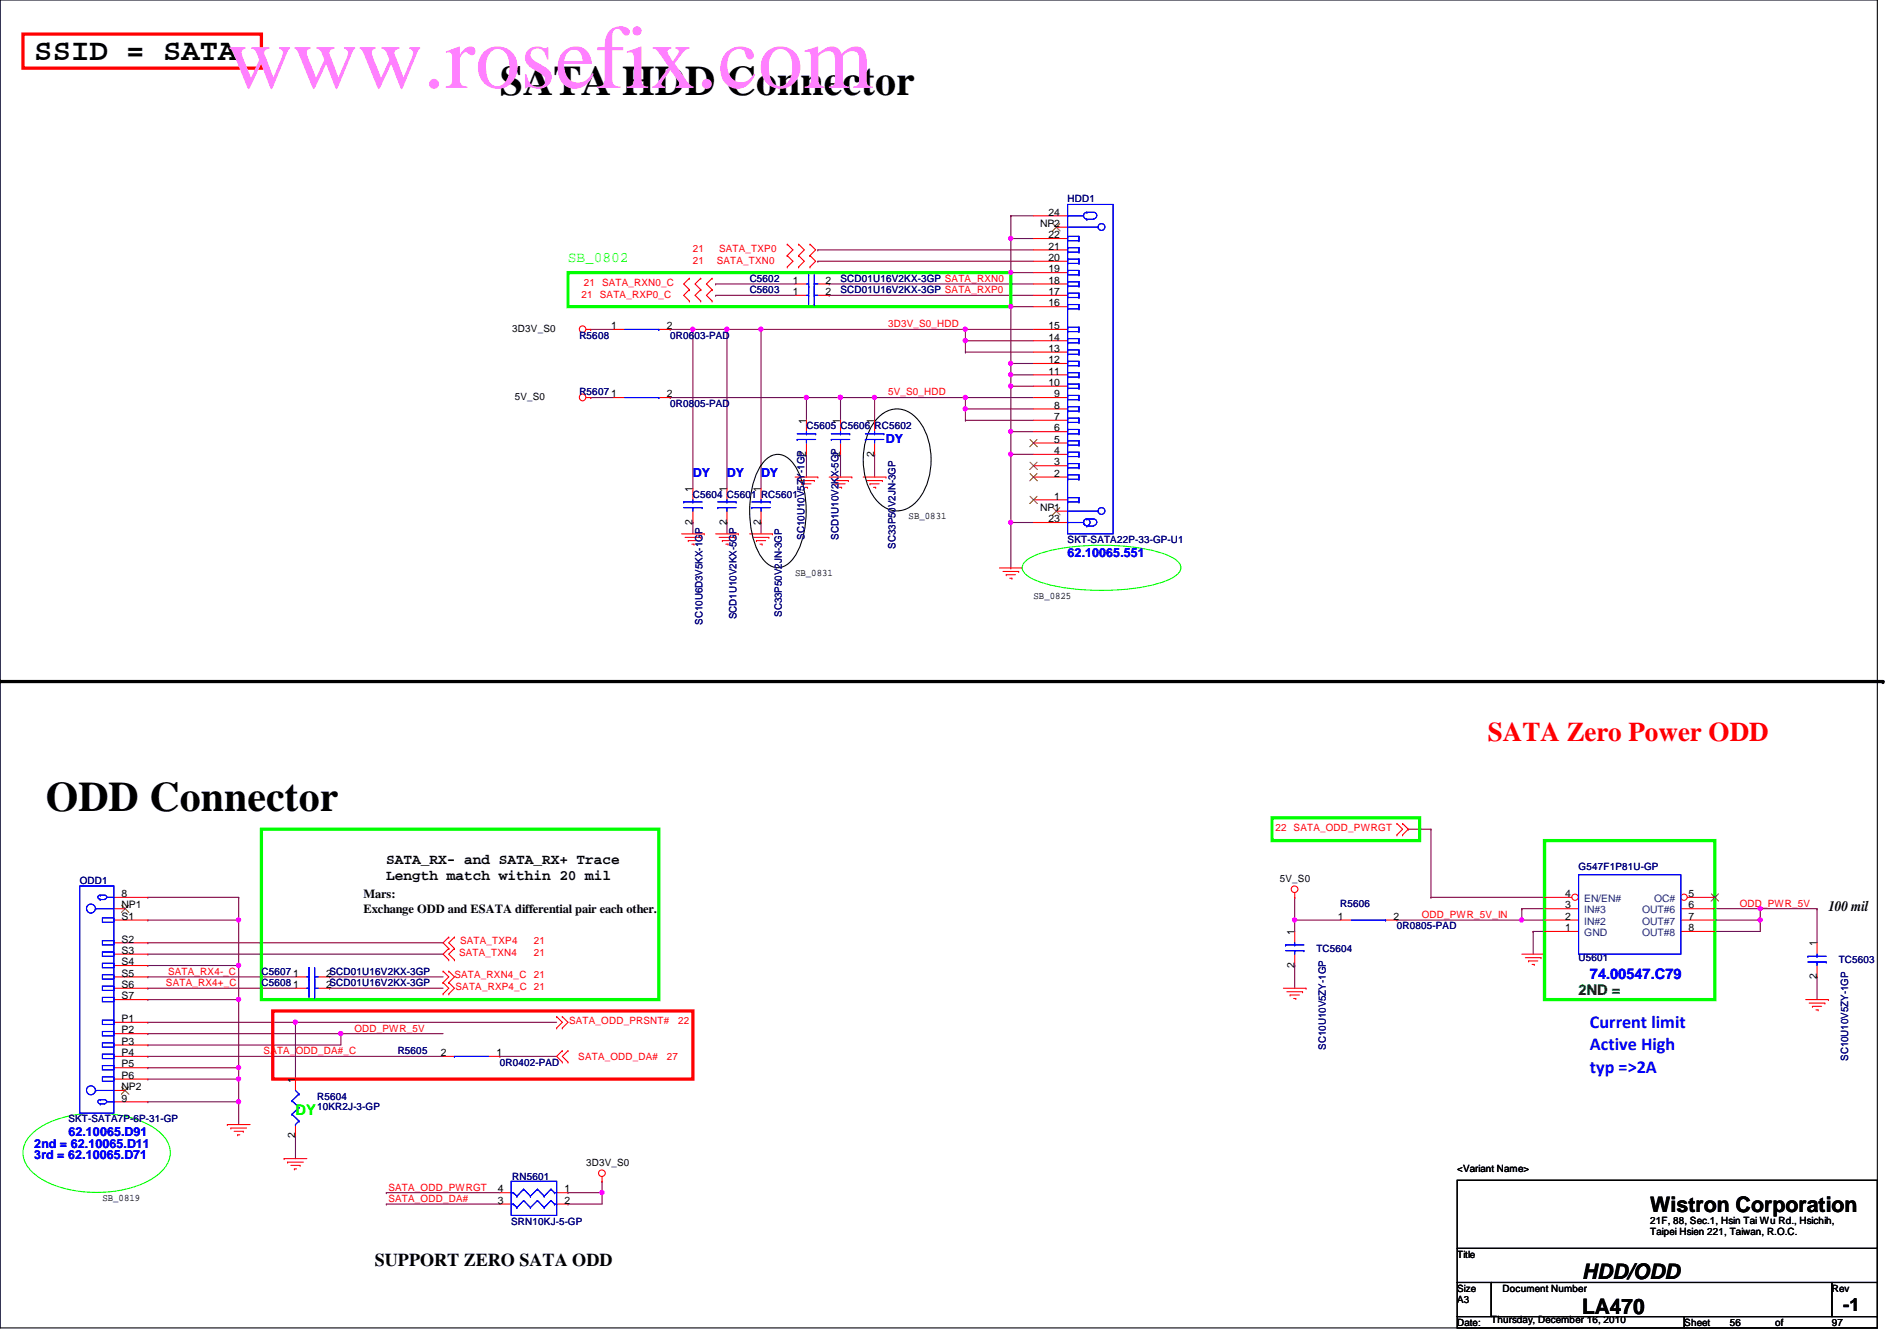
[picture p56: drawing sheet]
<svg xmlns="http://www.w3.org/2000/svg" width="297mm" height="210mm" viewBox="0 0 297 210" stroke-linecap="round" stroke-linejoin="round" font-family="sans-serif">
<defs><g id="words">
<text font-size="14.1" fill="#ff80ff" x="35.6" y="13.8">www.rosefix.com</text>
<g font-size="6.6">
<text x="78.3" y="14.9">SATA HDD Connector</text>
<text x="7.2" y="126.9">ODD Connector</text>
</g>
<text font-size="4.8" x="5.4" y="9.4">SSID = SATA</text>
<text font-size="4.2" fill="#f00" x="233" y="115.9">SATA Zero Power ODD</text>
<g font-size="3.3">
<text x="258.4" y="189.7">Wistron Corporation</text>
<text x="247.7" y="200.2">HDD/ODD</text>
<text x="247.7" y="205.7">LA470</text>
</g>
<g font-size="2.8" fill="#00f">
<text x="249" y="161">Current limit</text>
<text x="249" y="164.4">Active High</text>
<text x="249" y="167.9">typ =&gt;2A</text>
</g>
<g font-size="2.8">
<text x="58.7" y="198.2">SUPPORT ZERO SATA ODD</text>
<text x="288.6" y="205.1">-1</text>
</g>
<text font-size="2.3" fill="#00ff40" x="88.9" y="41">SB_0802</text>
<g font-size="2.3">
<text x="60.5" y="135.2">SATA_RX- and SATA_RX+ Trace</text>
<text x="60.5" y="137.8">Length match within 20 mil</text>
<text x="286.3" y="142.5">100 mil</text>
</g>
<text font-size="2.3" fill="#008000" x="247.2" y="155.7">2ND =</text>
<text font-size="2.3" fill="#00f" x="249" y="153.2">74.00547.C79</text>
<text font-size="2.3" fill="#0f0" x="46.3" y="174.6">DY</text>
<g font-size="1.9" fill="#00f">
<text x="138.7" y="69.4">DY</text>
<text x="108.5" y="74.7">DY</text>
<text x="113.8" y="74.7">DY</text>
<text x="119.2" y="74.7">DY</text>
<text x="167.2" y="87.2">62.10065.551</text>
<text x="5.4" y="179.6">2nd = 62.10065.D11</text>
<text x="10.7" y="177.8">62.10065.D91</text>
<text x="5.4" y="181.4">3rd = 62.10065.D71</text>
</g>
<g font-size="1.9">
<text x="56.9" y="140.5">Mars:</text>
<text x="56.9" y="142.8">Exchange ODD and ESATA differential pair each other.</text>
</g>
<g font-size="1.6">
<text x="162.9" y="35.5">NP2</text>
<text x="164.2" y="33.7">24</text>
<text x="164.2" y="40.9">20</text>
<text x="164.2" y="39.1">21</text>
<text x="164.2" y="37.3">22</text>
<text x="124.2" y="46.2">1</text>
<text x="124.2" y="44.4">1</text>
<text x="129.3" y="46.2">2</text>
<text x="129.3" y="44.4">2</text>
<text x="164.2" y="48">16</text>
<text x="164.2" y="46.2">17</text>
<text x="164.2" y="44.4">18</text>
<text x="164.2" y="42.6">19</text>
<text x="80.2" y="51.9">3D3V_S0</text>
<text x="95.7" y="51.5">1</text>
<text x="104.4" y="51.5">2</text>
<text x="164.2" y="53.3">14</text>
<text x="164.2" y="51.5">15</text>
<text x="164.2" y="58.6">11</text>
<text x="164.2" y="56.9">12</text>
<text x="164.2" y="55.1">13</text>
<text x="80.6" y="62.6">5V_S0</text>
<text x="95.7" y="62.2">1</text>
<text x="104.4" y="62.2">2</text>
<text x="164.2" y="60.4">10</text>
<text x="165.1" y="65.7">7</text>
<text x="165.1" y="64">8</text>
<text x="165.1" y="62.2">9</text>
<text x="126.2" y="71.5" transform="rotate(-90 126.2 71.5)">2</text>
<text x="126.2" y="66.3" transform="rotate(-90 126.2 66.3)">1</text>
<text x="131.6" y="71.5" transform="rotate(-90 131.6 71.5)">2</text>
<text x="131.6" y="66.3" transform="rotate(-90 131.6 66.3)">1</text>
<text x="136.9" y="71.5" transform="rotate(-90 136.9 71.5)">2</text>
<text x="136.9" y="66.3" transform="rotate(-90 136.9 66.3)">1</text>
<text x="165.1" y="71.1">4</text>
<text x="165.1" y="69.3">5</text>
<text x="165.1" y="67.5">6</text>
<text x="108.5" y="77" transform="rotate(-90 108.5 77)">1</text>
<text x="113.8" y="77" transform="rotate(-90 113.8 77)">1</text>
<text x="119.1" y="77" transform="rotate(-90 119.1 77)">1</text>
<text x="165.1" y="74.6">2</text>
<text x="165.1" y="72.9">3</text>
<text x="108.5" y="82.1" transform="rotate(-90 108.5 82.1)">2</text>
<text x="113.8" y="82.1" transform="rotate(-90 113.8 82.1)">2</text>
<text x="119.1" y="82.1" transform="rotate(-90 119.1 82.1)">2</text>
<text x="142.3" y="81.2">SB_0831</text>
<text x="162.9" y="80">NP1</text>
<text x="164.2" y="81.7">23</text>
<text x="165.1" y="78.2">1</text>
<text x="124.5" y="90.1">SB_0831</text>
<text x="161.8" y="93.7">SB_0825</text>
<text x="19" y="140.4">8</text>
<text x="19" y="142.2">NP1</text>
<text x="19" y="144">S1</text>
<text x="200.4" y="138">5V_S0</text>
<text x="209.5" y="144">1</text>
<text x="218.2" y="144">2</text>
<text x="245.1" y="144">2</text>
<text x="245.1" y="142.2">3</text>
<text x="245.1" y="140.4">4</text>
<text x="264.4" y="140.4">5</text>
<text x="264.4" y="142.2">6</text>
<text x="264.4" y="144">7</text>
<text x="19" y="147.5">S2</text>
<text x="19" y="149.3">S3</text>
<text x="202.7" y="146.3" transform="rotate(-90 202.7 146.3)">1</text>
<text x="245.1" y="145.8">1</text>
<text x="264.4" y="145.8">8</text>
<text x="284.5" y="148.1" transform="rotate(-90 284.5 148.1)">1</text>
<text x="19" y="151.1">S4</text>
<text x="19" y="152.9">S5</text>
<text x="19" y="154.6">S6</text>
<text x="45.9" y="152.9">1</text>
<text x="45.9" y="154.6">1</text>
<text x="51.1" y="152.9">2SCD01U16V2KX-3GP</text>
<text x="51.1" y="154.6">2SCD01U16V2KX-3GP</text>
<text x="202.7" y="151.5" transform="rotate(-90 202.7 151.5)">2</text>
<text x="284.5" y="153.2" transform="rotate(-90 284.5 153.2)">2</text>
<text x="19" y="160">P1</text>
<text x="19" y="161.8">P2</text>
<text x="19" y="156.4">S7</text>
<text x="19" y="163.5">P3</text>
<text x="19" y="165.3">P4</text>
<text x="19" y="167.1">P5</text>
<text x="69" y="165.3">2</text>
<text x="77.7" y="165.3">1</text>
<text x="19" y="168.9">P6</text>
<text x="19" y="172.4">9</text>
<text x="19" y="170.6">NP2</text>
<text x="46.2" y="169.5" transform="rotate(-90 46.2 169.5)">1</text>
<text x="46.2" y="178.1" transform="rotate(-90 46.2 178.1)">2</text>
<text x="91.8" y="182.5">3D3V_S0</text>
<text x="228.2" y="183.5">&lt;Variant Name&gt;</text>
<text x="16" y="187.9">SB_0819</text>
<text x="77.9" y="188.4">3</text>
<text x="77.9" y="186.6">4</text>
<text x="88.4" y="186.6">1</text>
<text x="88.4" y="188.4">2</text>
<text x="258.4" y="191.5">21F, 88, Sec.1, Hsin Tai Wu Rd., Hsichih,</text>
<text x="228.2" y="196.8">Title</text>
<text x="258.4" y="193.3">Taipei Hsien 221, Taiwan, R.O.C.</text>
<text x="228.2" y="202.2">Size</text>
<text x="228.2" y="204">A3</text>
<text x="235.3" y="202.2">Document Number</text>
<text x="286.8" y="202.2">Rev</text>
<text x="228.2" y="207.5">Date:</text>
<text x="233.5" y="207.1">Thursday, December 16, 2010</text>
<text x="263.7" y="207.5">Sheet</text>
<text x="270.8" y="207.5">56</text>
<text x="278" y="207.5">of</text>
<text x="286.8" y="207.5">97</text>
</g>
<g font-size="1.6" fill="#000080">
<text x="167.2" y="31.7">HDD1</text>
<text x="117.4" y="45.9">C5603</text>
<text x="117.4" y="44.1">C5602</text>
<text x="131.6" y="45.9">SCD01U16V2KX-3GP SATA_RXP0</text>
<text x="131.6" y="44.1">SCD01U16V2KX-3GP SATA_RXN0</text>
<text x="90.7" y="53">R5608</text>
<text x="104.9" y="53">0R0603-PAD</text>
<text x="90.7" y="61.9">R5607</text>
<text x="104.9" y="63.7">0R0805-PAD</text>
<text x="126.3" y="67.2">C5605 C5606 RC5602</text>
<text x="108.5" y="77.9">C5604 C5601 RC5601</text>
<text x="126" y="84.5" transform="rotate(-90 126 84.5)">SC10U10V5ZY-1GP</text>
<text x="131.3" y="84.5" transform="rotate(-90 131.3 84.5)">SCD1U10V2KX-5GP</text>
<text x="140.2" y="85.9" transform="rotate(-90 140.2 85.9)">SC33P50V2JN-3GP</text>
<text x="167.2" y="85">SKT-SATA22P-33-GP-U1</text>
<text x="110" y="97.8" transform="rotate(-90 110 97.8)">SC10U6D3V5KX-1GP</text>
<text x="115.3" y="96.9" transform="rotate(-90 115.3 96.9)">SCD1U10V2KX-5GP</text>
<text x="122.4" y="96.6" transform="rotate(-90 122.4 96.6)">SC33P50V2JN-3GP</text>
<text x="247.2" y="136.2">G547F1P81U-GP</text>
<text x="12.5" y="138.3">ODD1</text>
<text x="209.8" y="141.9">R5606</text>
<text x="206.1" y="149">TC5604</text>
<text x="218.7" y="145.5">0R0805-PAD</text>
<text x="40.9" y="152.6">C5607</text>
<text x="40.9" y="154.3">C5608</text>
<text x="247.2" y="150.5">U5601</text>
<text x="287.9" y="150.8">TC5603</text>
<text x="62.3" y="165">R5605</text>
<text x="78.3" y="166.8">0R0402-PAD</text>
<text x="207.6" y="164.3" transform="rotate(-90 207.6 164.3)">SC10U10V5ZY-1GP</text>
<text x="289.4" y="166.1" transform="rotate(-90 289.4 166.1)">SC10U10V5ZY-1GP</text>
<text x="49.7" y="172.1">R5604</text>
<text x="49.7" y="173.7">10KR2J-3-GP</text>
<text x="10.7" y="175.7">SKT-SATA7P-6P-31-GP</text>
<text x="80.2" y="184.7">RN5601</text>
<text x="80" y="191.7">SRN10KJ-5-GP</text>
</g>
<g font-size="1.6" fill="#f00">
<text x="108.5" y="41.3">21</text>
<text x="108.5" y="39.5">21</text>
<text x="112.2" y="41.3">SATA_TXN0</text>
<text x="112.6" y="39.5">SATA_TXP0</text>
<text x="91.1" y="46.6">21</text>
<text x="91.4" y="44.8">21 SATA_RXN0_C</text>
<text x="93.9" y="46.6">SATA_RXP0_C</text>
<text x="139.1" y="51.2">3D3V_S0_HDD</text>
<text x="139.1" y="61.9">5V_S0_HDD</text>
<text x="199.7" y="130">22 SATA_ODD_PWRGT</text>
<text x="222.6" y="143.7">ODD_PWR_5V_IN</text>
<text x="272.4" y="141.9">ODD_PWR_5V</text>
<text x="71.9" y="149.6">SATA_TXN4</text>
<text x="72" y="147.8">SATA_TXP4</text>
<text x="83.6" y="147.8">21</text>
<text x="83.6" y="149.6">21</text>
<text x="26" y="154.3">SATA_RX4+_C</text>
<text x="26.3" y="152.6">SATA_RX4-_C</text>
<text x="71.2" y="153.1">SATA_RXN4_C</text>
<text x="71.3" y="154.9">SATA_RXP4_C 21</text>
<text x="83.6" y="153.1">21</text>
<text x="55.5" y="161.5">ODD_PWR_5V</text>
<text x="89.1" y="160.2">SATA_ODD_PRSNT#</text>
<text x="106.2" y="160.2">22</text>
<text x="41.3" y="165">SATA_ODD_DA#_C</text>
<text x="90.5" y="165.9">SATA_ODD_DA#</text>
<text x="104.4" y="165.9">27</text>
<text x="60.8" y="186.4">SATA_ODD_PWRGT</text>
<text x="60.8" y="188.1">SATA_ODD_DA#</text>
</g>
<g font-size="1.6" fill="#004080">
<text x="248.1" y="143">IN#3</text>
<text x="248.1" y="141.2">EN/EN#</text>
<text x="257.1" y="143">OUT#6</text>
<text x="259" y="141.2">OC#</text>
<text x="248.1" y="146.5">GND</text>
<text x="248.1" y="144.7">IN#2</text>
<text x="257.1" y="144.7">OUT#7</text>
<text x="257.1" y="146.5">OUT#8</text>
</g>
</g></defs>
<path d="M0 0h294v207.9h-294z" fill="none" stroke="#000" stroke-width=".17"/>
<path d="M23.2 147.6h.1M23.2 149.4h.1M23.2 147.6h46.2M23.2 149.4h46.2M37.4 151.1h.1M37.4 144h.1M37.4 144v12.5" fill="none" stroke="#800040" stroke-width=".17"/>
<circle cx="37.4" cy="151.1" r=".32" fill="#f0f"/>
<circle cx="37.4" cy="151.1" r=".32" fill="none" stroke="#f0f" stroke-width=".17"/>
<g fill="none" stroke="#800040" stroke-width=".17">
<path d="M23.2 152.9h.1M23.2 154.7h.1M23.2 144h.1M23.2 156.5h.1M23.2 152.9h23.1M23.2 154.7h23.1M23.2 144h14.2M23.2 156.5h14.2M37.4 156.5h.1M37.4 156.5v10.6M51.6 152.9h.1M51.6 154.7h.1"/>
<path d="M51.6 152.9h17.8M51.6 154.7h17.8"/>
</g>
<circle cx="37.4" cy="156.4" r=".32" fill="#f0f"/>
<circle cx="37.4" cy="156.4" r=".32" fill="none" stroke="#f0f" stroke-width=".17"/>
<path d="M23.2 167.1h.1M23.2 167.1h14.2" fill="none" stroke="#800040" stroke-width=".17"/>
<circle cx="37.4" cy="167.1" r=".32" fill="#f0f"/>
<circle cx="37.4" cy="167.1" r=".32" fill="none" stroke="#f0f" stroke-width=".17"/>
<path d="M37.4 140.5h.1M37.4 140.5v3.5" fill="none" stroke="#800040" stroke-width=".17"/>
<circle cx="37.4" cy="144" r=".32" fill="#f0f"/>
<circle cx="37.4" cy="144" r=".32" fill="none" stroke="#f0f" stroke-width=".17"/>
<path d="M23.2 172.5h.1M37.4 168.9h.1M37.4 168.9v3.6h-14.2" fill="none" stroke="#800040" stroke-width=".17"/>
<circle cx="37.4" cy="172.4" r=".32" fill="#f0f"/>
<circle cx="37.4" cy="172.4" r=".32" fill="none" stroke="#f0f" stroke-width=".17"/>
<path d="M23.2 151.1h.1M23.2 140.5h.1M23.2 151.1h14.2M23.2 140.5h14.2M23.2 161.8h.1M23.2 161.8h30.2M37.4 167.1h.1M37.4 167.1v1.8" fill="none" stroke="#800040" stroke-width=".17"/>
<circle cx="53.4" cy="161.8" r=".32" fill="#f0f"/>
<circle cx="53.4" cy="161.8" r=".32" fill="none" stroke="#f0f" stroke-width=".17"/>
<path d="M23.2 163.6h.1M23.2 168.9h.1M23.2 168.9h14.2M37.4 172.5h.1M37.4 172.5v3.5M53.4 161.8h.1M53.4 161.8v1.8h-30.2" fill="none" stroke="#800040" stroke-width=".17"/>
<circle cx="37.4" cy="168.9" r=".32" fill="#f0f"/>
<circle cx="37.4" cy="168.9" r=".32" fill="none" stroke="#f0f" stroke-width=".17"/>
<path d="M46.3 160h.1M46.3 160h40.9" fill="none" stroke="#800040" stroke-width=".17"/>
<circle cx="46.2" cy="160" r=".32" fill="#f0f"/>
<circle cx="46.2" cy="160" r=".32" fill="none" stroke="#f0f" stroke-width=".17"/>
<g fill="none" stroke="#800040" stroke-width=".17">
<path d="M23.2 160h.1M23.2 165.4h.1M23.2 160h23.1M23.2 165.4h46.2M46.3 177.8h.1M46.3 160h.1M46.3 160v8.9M46.3 177.8v3.6M53.4 161.8h.1M53.4 161.8h16M78.3 165.4h.1M78.3 165.4h8.9"/>
<path d="M60.5 186.7h.1M60.5 188.5h.1M60.5 186.7h17.8M60.5 188.5h17.8M88.9 186.7h.1M88.9 188.5h.1M88.9 186.7h5.4M94.3 186.7h.1M94.3 186.7v1.8h-5.4"/>
</g>
<circle cx="94.2" cy="186.7" r=".32" fill="#f0f"/>
<circle cx="94.2" cy="186.7" r=".32" fill="none" stroke="#f0f" stroke-width=".17"/>
<path d="M224.1 129.8h.1M224.1 129.8v10.7M224.1 140.5h.1M224.1 140.5h17.7M238.3 142.2h.1M238.3 142.2h3.5M238.3 142.2v1.8M268.5 145.8h.1M275.6 144h.1M275.6 144v1.8h-7.1M94.3 184.9h.1M94.3 184.9v1.8" fill="none" stroke="#800040" stroke-width=".17"/>
<circle cx="238.3" cy="144" r=".32" fill="#f0f"/>
<circle cx="238.3" cy="144" r=".32" fill="none" stroke="#f0f" stroke-width=".17"/>
<path d="M268.5 142.2h.1M268.5 142.2h7.1" fill="none" stroke="#800040" stroke-width=".17"/>
<circle cx="275.6" cy="142.2" r=".32" fill="#f0f"/>
<circle cx="275.6" cy="142.2" r=".32" fill="none" stroke="#f0f" stroke-width=".17"/>
<path d="M268.5 144h.1M268.5 144h7.1" fill="none" stroke="#800040" stroke-width=".17"/>
<circle cx="275.6" cy="144" r=".32" fill="#f0f"/>
<circle cx="275.6" cy="144" r=".32" fill="none" stroke="#f0f" stroke-width=".17"/>
<g fill="none" stroke="#800040" stroke-width=".17">
<path d="M136.9 62.2h.1M136.9 62.2h14.3M151.2 64h.1M151.2 64v1.8M220.5 129.8h.1M220.5 129.8h3.6M238.3 144h.1M238.3 144h3.5M240.1 145.8h.1M240.1 145.8h1.7M240.1 145.8v3.6M275.6 142.2h.1"/>
<path d="M275.6 142.2v1.8M275.6 142.2h8.9M284.5 152.9h.1M284.5 142.2h.1M284.5 142.2v5.4M284.5 152.9v3.6"/>
</g>
<circle cx="136.9" cy="62.2" r=".32" fill="#f0f"/>
<circle cx="136.9" cy="62.2" r=".32" fill="none" stroke="#f0f" stroke-width=".17"/>
<path d="M126.3 62.2h.1M126.3 62.2h5.3M151.2 62.2h.1M151.2 62.2v1.8" fill="none" stroke="#800040" stroke-width=".17"/>
<circle cx="131.6" cy="62.2" r=".32" fill="#f0f"/>
<circle cx="131.6" cy="62.2" r=".32" fill="none" stroke="#f0f" stroke-width=".17"/>
<path d="M104.9 62.2h.1M104.9 62.2h21.4" fill="none" stroke="#800040" stroke-width=".17"/>
<circle cx="126.3" cy="62.2" r=".32" fill="#f0f"/>
<circle cx="126.3" cy="62.2" r=".32" fill="none" stroke="#f0f" stroke-width=".17"/>
<path d="M126.3 62.2h.1M126.3 62.2v3.6M131.6 62.2h.1M131.6 62.2v3.6M151.2 64h.1M151.2 64h10.6" fill="none" stroke="#800040" stroke-width=".17"/>
<circle cx="151.1" cy="64" r=".32" fill="#f0f"/>
<circle cx="151.1" cy="64" r=".32" fill="none" stroke="#f0f" stroke-width=".17"/>
<path d="M151.2 62.2h.1M151.2 62.2h10.6" fill="none" stroke="#800040" stroke-width=".17"/>
<circle cx="151.1" cy="62.2" r=".32" fill="#f0f"/>
<circle cx="151.1" cy="62.2" r=".32" fill="none" stroke="#f0f" stroke-width=".17"/>
<path d="M119.2 51.6h.1M119.2 51.6h32M126.3 71.1h.1M126.3 71.1v3.6M131.6 71.1h.1M131.6 71.1v3.6M151.2 65.8h.1M151.2 65.8h10.6" fill="none" stroke="#800040" stroke-width=".17"/>
<circle cx="119.1" cy="51.5" r=".32" fill="#f0f"/>
<circle cx="119.1" cy="51.5" r=".32" fill="none" stroke="#f0f" stroke-width=".17"/>
<path d="M104.9 51.6h.1M104.9 51.6h3.6M151.2 53.3h.1M151.2 55.1h.1M151.2 51.6h.1M151.2 53.3h10.6M151.2 55.1h10.6M151.2 51.6v3.5" fill="none" stroke="#800040" stroke-width=".17"/>
<circle cx="151.1" cy="53.3" r=".32" fill="#f0f"/>
<circle cx="151.1" cy="53.3" r=".32" fill="none" stroke="#f0f" stroke-width=".17"/>
<circle cx="151.1" cy="51.5" r=".32" fill="#f0f"/>
<circle cx="151.1" cy="51.5" r=".32" fill="none" stroke="#f0f" stroke-width=".17"/>
<path d="M108.5 51.6h.1M108.5 51.6h5.3M113.8 51.6h.1M113.8 51.6v24.9M113.8 81.8h.1M113.8 81.8v1.8" fill="none" stroke="#800040" stroke-width=".17"/>
<circle cx="108.5" cy="51.5" r=".32" fill="#f0f"/>
<circle cx="108.5" cy="51.5" r=".32" fill="none" stroke="#f0f" stroke-width=".17"/>
<g fill="none" stroke="#800040" stroke-width=".17">
<path d="M128.1 39.1h.1M128.1 39.1h33.7M158.3 33.8h.1M158.3 37.3h.1M158.3 33.8v3.5M158.3 37.3h3.5M108.5 51.6h.1M108.5 51.6v24.9M128.1 40.9h.1M128.1 40.9h33.7M151.2 51.6h.1M151.2 51.6h10.6"/>
<path d="M158.3 42.7h.1M158.3 42.7v5.3M108.5 81.8h.1M108.5 81.8v1.8"/>
</g>
<circle cx="158.3" cy="42.6" r=".32" fill="#f0f"/>
<circle cx="158.3" cy="42.6" r=".32" fill="none" stroke="#f0f" stroke-width=".17"/>
<path d="M158.3 33.8h.1M158.3 37.3h.1M158.3 33.8h3.5M158.3 37.3v5.4M158.3 42.7h.1M158.3 42.7h3.5" fill="none" stroke="#800040" stroke-width=".17"/>
<circle cx="158.3" cy="37.3" r=".32" fill="#f0f"/>
<circle cx="158.3" cy="37.3" r=".32" fill="none" stroke="#f0f" stroke-width=".17"/>
<path d="M158.3 48h.1M158.3 56.9h.1M158.3 58.7h.1M158.3 48h3.5M158.3 56.9h3.5M158.3 56.9v1.8" fill="none" stroke="#800040" stroke-width=".17"/>
<circle cx="158.3" cy="58.6" r=".32" fill="#f0f"/>
<circle cx="158.3" cy="58.6" r=".32" fill="none" stroke="#f0f" stroke-width=".17"/>
<path d="M158.3 58.7h.1M158.3 58.7h3.5M158.3 58.7v1.8M158.3 60.5h.1" fill="none" stroke="#800040" stroke-width=".17"/>
<circle cx="158.3" cy="60.4" r=".32" fill="#f0f"/>
<circle cx="158.3" cy="60.4" r=".32" fill="none" stroke="#f0f" stroke-width=".17"/>
<path d="M158.3 56.9h.1M158.3 48v8.9" fill="none" stroke="#800040" stroke-width=".17"/>
<circle cx="158.3" cy="48" r=".32" fill="#f0f"/>
<circle cx="158.3" cy="48" r=".32" fill="none" stroke="#f0f" stroke-width=".17"/>
<circle cx="158.3" cy="56.9" r=".32" fill="#f0f"/>
<circle cx="158.3" cy="56.9" r=".32" fill="none" stroke="#f0f" stroke-width=".17"/>
<path d="M158.3 60.5h.1M158.3 67.6h.1M158.3 60.5h3.5M158.3 60.5v7.1" fill="none" stroke="#800040" stroke-width=".17"/>
<circle cx="158.3" cy="67.5" r=".32" fill="#f0f"/>
<circle cx="158.3" cy="67.5" r=".32" fill="none" stroke="#f0f" stroke-width=".17"/>
<path d="M158.3 67.6h.1M158.3 71.1h.1M158.3 67.6h3.5M158.3 67.6v3.5" fill="none" stroke="#800040" stroke-width=".17"/>
<circle cx="158.3" cy="71.1" r=".32" fill="#f0f"/>
<circle cx="158.3" cy="71.1" r=".32" fill="none" stroke="#f0f" stroke-width=".17"/>
<path d="M158.3 71.1h.1M158.3 71.1h3.5M158.3 71.1v10.7M158.3 81.8h.1" fill="none" stroke="#800040" stroke-width=".17"/>
<circle cx="158.3" cy="81.8" r=".32" fill="#f0f"/>
<circle cx="158.3" cy="81.8" r=".32" fill="none" stroke="#f0f" stroke-width=".17"/>
<path d="M158.3 81.8h.1M158.3 88.9h.1M158.3 81.8h3.5M158.3 81.8v7.1M202.7 144h.1M202.7 140.5h.1M202.7 144h7.1M202.7 140.5v5.3" fill="none" stroke="#800040" stroke-width=".17"/>
<circle cx="202.7" cy="144" r=".32" fill="#f0f"/>
<circle cx="202.7" cy="144" r=".32" fill="none" stroke="#f0f" stroke-width=".17"/>
<g fill="none" stroke="#800040" stroke-width=".17">
<path d="M92.5 51.6h.1M92.5 51.6h3.6M112.1 46.2h.1M112.1 44.4h.1M112.1 46.2h12.4M112.1 44.4h12.4M129.8 46.2h.1M129.8 44.4h.1M129.8 46.2h32M129.8 44.4h32M92.5 62.2h.1M92.5 62.2h3.6"/>
<path d="M131.6 62.2h.1M131.6 62.2h5.3M136.9 62.2h.1M136.9 62.2v3.6M202.7 151.1h.1M202.7 151.1v3.6M218.7 144h.1M218.7 144h19.6"/>
</g>
<circle cx="131.6" cy="62.2" r=".32" fill="#f0f"/>
<circle cx="131.6" cy="62.2" r=".32" fill="none" stroke="#f0f" stroke-width=".17"/>
<path d="M113.8 51.6h.1M113.8 51.6h5.4M119.2 51.6h.1M119.2 51.6v24.9" fill="none" stroke="#800040" stroke-width=".17"/>
<circle cx="113.8" cy="51.5" r=".32" fill="#f0f"/>
<circle cx="113.8" cy="51.5" r=".32" fill="none" stroke="#f0f" stroke-width=".17"/>
<path d="M136.9 71.1h.1M136.9 71.1v3.6M119.2 81.8h.1M119.2 81.8v1.8" fill="none" stroke="#800040" stroke-width=".17"/>
<g fill="none" stroke="#f00" stroke-width=".17">
<path d="M123.3 38.2h.1M123.3 38.2l.9 .9-.9 .9M125 38.2h.1M125 38.2l.9 .9-.9 .9M126.8 38.2h.1M126.8 38.2l.9 .9-.9 .9M161.8 33.8h5.4M161.8 39.1h5.4M161.8 37.3h5.4M165.4 35.6h1.8M91.8 51.6h.7M92.5 51.6h.1"/>
<path d="M96.1 51.6h1.7M103.2 51.6h1.7M107.9 47.1h.1M107.9 45.3h.1M107.9 43.6h.1M107.9 43.6l-.8 .8 .8 .9M107.9 45.3l-.8 .9 .8 .9M109.7 45.3h.1M109.7 47.1h.1M109.7 43.6h.1M109.7 45.3l-.9 .9 .9 .9M109.7 43.6l-.9 .8 .9 .9"/>
<path d="M111.5 47.1h.1M111.5 45.3h.1M111.5 43.6h.1M111.5 43.6l-.9 .8 .9 .9M111.5 45.3l-.9 .9 .9 .9M123.3 41.8h.1M123.3 40h.1M123.3 40l.9 .9-.9 .9M124.5 46.2h1.8M124.5 44.4h1.8M125 40h.1M125 41.8h.1"/>
<path d="M125 40l.9 .9-.9 .9M126.8 41.8h.1M126.8 40h.1M126.8 40l.9 .9-.9 .9M128.1 46.2h1.7M128.1 44.4h1.7M161.8 51.6h5.4M161.8 58.7h5.4M161.8 56.9h5.4M161.8 55.1h5.4M161.8 53.3h5.4M161.8 48h5.4"/>
<path d="M161.8 46.2h5.4M161.8 44.4h5.4M161.8 42.7h5.4M161.8 40.9h5.4M91.8 62.2h.7M92.5 62.2h.1M96.1 62.2h1.7M103.2 62.2h1.7M113.8 76.5v1.7M119.2 76.5v1.7M124.5 74.7h3.6M125 75.2h2.5"/>
<path d="M125.6 75.7h.1M125.6 75.7h1.4M126.1 76.3h.3M126.3 65.8v1.8M126.3 69.3v1.8M126.4 76.3h.1M127.5 75.2h.1M128.1 74.7h.1M129.8 74.7h3.6M130.4 75.2h2.4M130.9 75.7h.1M130.9 75.7h1.4"/>
<path d="M131.4 76.3h.4M131.8 76.3h.1M132.8 75.2h.1M133.4 74.7h.1M135.2 74.7h3.5M135.7 75.2h2.5M136.2 75.7h.1M136.2 75.7h1.5M136.8 76.3h.3M137.1 76.3h.1M138.2 75.2h.1M138.7 74.7h.1"/>
<path d="M161.8 74.7h5.4M161.8 62.2h5.4M161.8 78.2h5.4M161.8 72.9h5.4M161.8 71.1h5.4M161.8 69.3h5.4M161.8 67.6h5.4M161.8 65.8h5.4M161.8 64h5.4M161.8 60.5h5.4M106.7 83.6h3.6M107.3 84.1h2.4"/>
<path d="M107.8 84.6h.1M107.8 84.6h1.4M108.3 85.2h.4M108.7 85.2h.1M109.7 84.1h.1M110.3 83.6h.1M112.1 83.6h3.5M112.6 84.1h2.5M113.1 84.6h.1M113.1 84.6h1.5M113.7 85.2h.3M113.8 80v1.8"/>
<path d="M114 85.2h.1M115.1 84.1h.1M115.6 83.6h.1M117.4 83.6h3.5M117.9 84.1h2.5M118.4 84.6h.1M118.4 84.6h1.5M119 85.2h.3M119.2 80v1.8M119.3 85.2h.1M120.4 84.1h.1M120.9 83.6h.1"/>
<path d="M156.5 88.9h3.6M157.1 89.5h2.4M157.6 90h.1M157.6 90h1.4M158.1 90.5h.4M158.5 90.5h.1M159.5 89.5h.1M160.1 88.9h.1M161.8 81.8h5.4M165.4 80h1.8M202.7 139.7v.8M218.7 128.9h.1"/>
<path d="M218.7 130.7h.1M218.7 128.9l.9 .9-.9 .9M219.6 130.7h.1M219.6 128.9h.1M219.6 128.9l.9 .9-.9 .9M17.8 149.4h5.4M17.8 156.5h5.4M17.8 154.7h5.4M17.8 140.5h5.4M17.8 142.2h1.8M17.8 144h5.4M17.8 147.6h5.4"/>
<path d="M17.8 151.1h5.4M17.8 152.9h5.4M46.3 154.7h1.7M46.3 152.9h1.7M49.8 154.7h1.8M49.8 152.9h1.8M69.4 153.8h.1M69.4 152h.1M69.4 155.6h.1M69.4 152l.9 .9-.9 .9M69.4 153.8l.9 .9-.9 .9M70.3 146.7h.1"/>
<path d="M70.3 148.5h.1M70.3 153.8h.1M70.3 152h.1M70.3 150.2h.1M70.3 155.6h.1M70.3 146.7l-.9 .9 .9 .9M70.3 152l.9 .9-.9 .9M70.3 148.5l-.9 .9 .9 .8M70.3 153.8l.9 .9-.9 .9M71.2 148.5h.1M71.2 146.7h.1M71.2 150.2h.1"/>
<path d="M71.2 146.7l-.9 .9 .9 .9M71.2 148.5l-.9 .9 .9 .8M87.2 159.1h.1M87.2 159.1l.8 .9-.8 .9M88 159.1h.1M88 159.1l.9 .9-.9 .9M201 154.7h3.5M201.5 155.2h2.5M202 155.7h.1M202 155.7h1.5M202.6 156.3h.3M202.7 140.5h.1"/>
<path d="M202.7 145.8v1.8M202.7 149.4v1.7M202.9 156.3h.1M204 155.2h.1M204.5 154.7h.1M209.8 144h1.8M217 144h1.7M238.3 149.4h3.5M238.8 149.9h2.5M239.3 150.4h.1M239.3 150.4h1.5M239.9 151h.3"/>
<path d="M240.2 151h.1M241.3 149.9h.1M241.8 149.4h.1M241.8 142.2h5.4M241.8 144h5.4M241.8 145.8h5.4M282.7 156.5h3.6M283.3 157h2.4M283.8 157.5h.1M283.8 157.5h1.4M284.3 158.1h.4M284.5 147.6v1.8"/>
<path d="M284.5 151.1v1.8M284.7 158.1h.1M285.7 157h.1M286.3 156.5h.1M17.8 160h5.4M17.8 161.8h5.4M17.8 163.6h5.4M17.8 165.4h5.4M17.8 167.1h5.4M17.8 168.9h5.4M17.8 172.5h5.4M17.8 170.7h1.8"/>
<path d="M35.6 176h.1M35.6 176h3.6M36.1 176.6h.1M36.1 176.6h2.5M36.7 177.1h1.4M37.2 177.6h.1M37.2 177.6h.3M38.1 177.1h.1M69.4 165.4h1.8M76.5 165.4h1.8M87.2 160.9h.1M88 160.9h.1"/>
<path d="M88 164.5h.1M88 166.2h.1M88 164.5l-.8 .9 .8 .8M88.9 166.2h.1M88.9 164.5h.1M88.9 164.5l-.9 .9 .9 .8M44.5 181.4h.1M44.5 181.4h3.5M45 181.9h.1M45 181.9h2.5M45.5 182.4h1.5M46.1 183h.1"/>
<path d="M46.1 183h.3M47 182.4h.1M78.3 186.7h1.7M78.3 188.5h1.7M87.2 186.7h1.7M87.2 188.5h1.7M94.3 184.9h.1M94.3 184.2v.7"/>
<circle cx="91.2" cy="51.5" r=".52"/>
<circle cx="91.2" cy="62.2" r=".52"/>
<circle cx="202.7" cy="139.2" r=".52"/>
<circle cx="94.3" cy="183.6" r=".52"/>
</g>
<path d="M119.9 71.9a2.55 2.55 0 0 1 3.8 0 10.1 10.1 0 0 1 2.5 6.8 13.6 13.6 0 0 1-2 8.7 2.75 2.75 0 0 1-4.8 0 14.1 14.1 0 0 1-1.8-10 9.5 9.5 0 0 1 2.3-5.5zM137.6 65.3a4 4 0 0 1 6.3 .7 10.7 10.7 0 0 1 0 12 4.1 4.1 0 0 1-6.9 0 10.9 10.9 0 0 1 0-12zM228.2 184.7h65.8v10.7h-65.8zM228.2 195.4h65.8v5.3h-65.8zM228.2 200.7h5.3v5.4h-5.3zM228.2 206.1h35.5v1.8h-35.5zM233.5 200.7h53.3v5.4h-53.3zM263.7 206.1h30.3v1.8h-30.3zM286.8 200.7h7.2v5.4h-7.2z" fill="none" stroke="#000" stroke-width=".17"/>
<path d="M3.6 5.3h37.3v5.4h-37.3zM42.7 158.2h65.8v10.7h-65.8z" fill="none" stroke="#f00" stroke-width=".51"/>
<path d="M0 106.7h294.8" fill="none" stroke="#000" stroke-width=".51"/>
<circle cx="294.8" cy="106.7" r=".25" fill="#000"/>
<path d="M88.9 42.7h69.4v5.3h-69.4zM40.9 129.8h62.3v26.7h-62.3zM199.2 128h23.1v3.6h-23.1zM241.8 131.6h26.7v24.9h-26.7z" fill="none" stroke="#0f0" stroke-width=".51"/>
<path d="M160.5 87.9a11.3 11.3 0 0 1 5.7-2.1 37.3 37.3 0 0 1 16.1 .9 4.4 4.4 0 0 1 2.5 1.7 1.47 1.47 0 0 1-.9 1.8 16.6 16.6 0 0 1-6.6 1.9 35.3 35.3 0 0 1-14.7-1.1 4.4 4.4 0 0 1-2.4-1.7l-.1-.4 .1-.5zM5.2 177.3a15.2 15.2 0 0 1 9.9-3.1 15.3 15.3 0 0 1 10 3.1 3.9 3.9 0 0 1 0 6.3 15.2 15.2 0 0 1-10 3 15.2 15.2 0 0 1-9.9-3 3.9 3.9 0 0 1 0-6.3z" fill="none" stroke="#0f0" stroke-width=".17"/>
<g fill="none" stroke="#00f" stroke-width=".17">
<path d="M167.2 32h7.1v51.6h-7.1zM167.2 39.5h.1M167.2 38.8h.1M167.2 37.7h.1M167.2 37h.1M167.2 33.8h.1M167.2 37v.7M167.2 38.8v.7M167.2 39.5h1.7M167.2 38.8h1.7M167.2 37.7h1.7M167.2 37h1.7"/>
<path d="M167.2 35.6h4.8M167.2 33.8h2.5M168.9 39.5h.1M168.9 38.8h.1M168.9 39.1h.1M168.9 37.7h.1M168.9 37h.1M168.9 37.3h.1M168.9 37v.7M168.9 38.8v.7M169.7 33.8l.2 .4 .3 .1M170.2 33.2h.1"/>
<path d="M170.2 34.3h.1M170.2 33.2a.5 .5 0 0 0-.5 .6M170.2 33.2h1.1a.51 .51 0 0 1 .4 .6 .51 .51 0 0 1-.5 .4M170.2 34.3h1.1M172 35.6h.1M97.8 51.6h5.4M103.2 51.6h.1M126.3 46.2h.3M126.3 44.4h.3M126.6 46.2h.1M126.6 44.8h.1M126.6 44.4h.1"/>
<path d="M126.6 43h.1M126.6 43v4.7M127.5 46.2h.1M127.5 47.7h.1M127.5 44.4h.1M127.5 45.9h.1M127.5 46.2h.6M127.5 43v4.7M127.5 44.4h.6M167.2 59h.1M167.2 58.3h.1M167.2 57.2h.1"/>
<path d="M167.2 56.6h.1M167.2 55.5h.1M167.2 54.8h.1M167.2 53.7h.1M167.2 53h.1M167.2 51.9h.1M167.2 51.2h.1M167.2 48.3h.1M167.2 47.7h.1M167.2 46.6h.1M167.2 45.9h.1M167.2 44.8h.1"/>
<path d="M167.2 44.1h.1M167.2 43h.1M167.2 42.3h.1M167.2 41.2h.1M167.2 40.6h.1M167.2 40.6v.6M167.2 42.3v.7M167.2 44.1v.7M167.2 45.9v.7M167.2 47.7v.6M167.2 51.2v.7M167.2 53v.7"/>
<path d="M167.2 54.8v.7M167.2 56.6v.6M167.2 58.3v.7M167.2 59h1.7M167.2 58.3h1.7M167.2 57.2h1.7M167.2 56.6h1.7M167.2 55.5h1.7M167.2 54.8h1.7M167.2 53.7h1.7M167.2 53h1.7M167.2 51.9h1.7"/>
<path d="M167.2 51.2h1.7M167.2 48.3h1.7M167.2 47.7h1.7M167.2 46.6h1.7M167.2 45.9h1.7M167.2 44.8h1.7M167.2 44.1h1.7M167.2 43h1.7M167.2 42.3h1.7M167.2 41.2h1.7M167.2 40.6h1.7M168.9 59h.1"/>
<path d="M168.9 58.3h.1M168.9 58.7h.1M168.9 57.2h.1M168.9 56.6h.1M168.9 56.9h.1M168.9 55.5h.1M168.9 54.8h.1M168.9 55.1h.1M168.9 53.7h.1M168.9 53h.1M168.9 53.3h.1M168.9 51.9h.1"/>
<path d="M168.9 51.2h.1M168.9 51.6h.1M168.9 48.3h.1M168.9 47.7h.1M168.9 48h.1M168.9 46.6h.1M168.9 45.9h.1M168.9 46.2h.1M168.9 44.8h.1M168.9 44.1h.1M168.9 44.4h.1M168.9 43h.1"/>
<path d="M168.9 42.3h.1M168.9 42.7h.1M168.9 41.2h.1M168.9 40.6h.1M168.9 40.9h.1M168.9 40.6v.6M168.9 42.3v.7M168.9 44.1v.7M168.9 45.9v.7M168.9 47.7v.6M168.9 51.2v.7M168.9 53v.7"/>
<path d="M168.9 54.8v.7M168.9 56.6v.6M168.9 58.3v.7M97.8 62.2h5.4M103.2 62.2h.1M112.4 79.5h.1M112.4 78.6h2.9M112.4 79.5h2.9M113.8 78.6h.1M113.8 79.5h.1M113.8 78.2v.4M113.8 79.5v.5"/>
<path d="M115.3 78.6h.1M117.7 79.5h.1M117.7 78.6h2.9M117.7 79.5h2.9M119.2 78.6h.1M119.2 79.5h.1M119.2 78.2v.4M119.2 79.5v.5M120.6 78.6h.1M124.8 68.8h.1M124.8 67.9h2.9M124.8 68.8h2.9"/>
<path d="M126.3 67.9h.1M126.3 68.8h.1M126.3 67.6v.3M126.3 68.8v.5M127.7 67.9h.1M167.2 78.6h.1M167.2 77.9h.1M167.2 75h.1M167.2 74.3h.1M167.2 73.2h.1M167.2 72.6h.1M167.2 71.5h.1"/>
<path d="M167.2 70.8h.1M167.2 69.7h.1M167.2 69h.1M167.2 67.9h.1M167.2 67.2h.1M167.2 66.1h.1M167.2 65.4h.1M167.2 64.3h.1M167.2 63.7h.1M167.2 62.6h.1M167.2 61.9h.1M167.2 60.8h.1"/>
<path d="M167.2 60.1h.1M167.2 78.6h1.7M167.2 60.1v.7M167.2 61.9v.7M167.2 63.7v.6M167.2 65.4v.7M167.2 67.2v.7M167.2 69v.7M167.2 70.8v.7M167.2 72.6v.6M167.2 74.3v.7M167.2 77.9v.7"/>
<path d="M167.2 77.9h1.7M167.2 75h1.7M167.2 74.3h1.7M167.2 73.2h1.7M167.2 72.6h1.7M167.2 71.5h1.7M167.2 70.8h1.7M167.2 69.7h1.7M167.2 69h1.7M167.2 67.9h1.7M167.2 67.2h1.7M167.2 66.1h1.7"/>
<path d="M167.2 65.4h1.7M167.2 64.3h1.7M167.2 63.7h1.7M167.2 62.6h1.7M167.2 61.9h1.7M167.2 60.8h1.7M167.2 60.1h1.7M168.9 78.6h.1M168.9 77.9h.1M168.9 78.2h.1M168.9 75h.1M168.9 74.3h.1"/>
<path d="M168.9 74.7h.1M168.9 73.2h.1M168.9 72.6h.1M168.9 72.9h.1M168.9 71.5h.1M168.9 70.8h.1M168.9 71.1h.1M168.9 69.7h.1M168.9 69h.1M168.9 69.3h.1M168.9 67.9h.1M168.9 67.2h.1"/>
<path d="M168.9 67.6h.1M168.9 66.1h.1M168.9 65.4h.1M168.9 65.8h.1M168.9 64.3h.1M168.9 63.7h.1M168.9 64h.1M168.9 62.6h.1M168.9 61.9h.1M168.9 62.2h.1M168.9 60.8h.1M168.9 60.1h.1"/>
<path d="M168.9 60.5h.1M168.9 60.1v.7M168.9 61.9v.7M168.9 63.7v.6M168.9 65.4v.7M168.9 67.2v.7M168.9 69v.7M168.9 70.8v.7M168.9 72.6v.6M168.9 74.3v.7M168.9 77.9v.7M167.2 81.8h.1"/>
<path d="M167.2 81.8h2.5M167.2 80h4.8M169.7 81.8l.2 .4 .3 .1M170.2 82.3h.1M170.2 81.2h.1M170.2 81.2a.5 .5 0 0 0-.5 .6M170.2 81.2h1.1a.51 .51 0 0 1 .4 .6 .51 .51 0 0 1-.5 .5M170.2 82.3h1.1M172 80h.1M12.5 138.7h5.3v35.5h-5.3zM15 142.2h.1M15 142.2h2.8"/>
<path d="M15.7 140.1h.7a.32 .32 0 0 1 .3 .3 .32 .32 0 0 1-.3 .4M15.7 140.1l-.2 .1a.29 .29 0 0 0-.2 .3 .29 .29 0 0 0 .4 .2M15.7 140.1h.1M15.7 140.8h.1M15.7 140.8h.7M16 143.7h1.8v.7h-1.8zM16 147.2h1.8v.7h-1.8zM16 149h1.8v.7h-1.8zM16 150.8h1.8v.7h-1.8zM16 152.6h1.8v.6h-1.8zM16 154.3h1.8v.7h-1.8zM16 156.1h1.8v.7h-1.8z"/>
<path d="M16 159.7h1.8v.7h-1.8zM16.8 140.5h1M17.8 140.5h.1M48 152.9h.4M48 154.7h.4M48.4 152.9h.1M48.4 151.5h.1M48.4 154.7h.1M48.4 153.2h.1M48.4 151.5v4.6M49.3 152.9h.1M49.3 154.3h.1"/>
<path d="M49.3 154.7h.1M49.3 156.1h.1M49.3 152.9h.5M49.3 151.5v4.6M49.3 154.7h.5M201.3 147.9h.1M201.3 147.9h2.9M201.3 148.8h2.9M202.7 147.9h.1M202.7 148.8h.1M202.7 147.6v.3M202.7 148.8v.6"/>
<path d="M204.2 148.8h.1M211.6 144h5.4M217 144h.1M283.1 149.7h.1M283.1 149.7h2.9M283.1 150.6h2.9M284.5 149.7h.1M284.5 150.6h.1M284.5 149.4v.3M284.5 150.6v.5M286 150.6h.1M15 170.7h.1"/>
<path d="M15 170.7h2.8M15.7 172.1h.7a.32 .32 0 0 1 .3 .3 .32 .32 0 0 1-.3 .4M15.7 172.8h.1M15.7 172.1h.1M15.7 172.1l-.2 .1a.29 .29 0 0 0-.2 .3 .29 .29 0 0 0 .4 .2M15.7 172.8h.7M16 161.5h1.8v.6h-1.8zM16 163.2h1.8v.7h-1.8zM16 165h1.8v.7h-1.8zM16 166.8h1.8v.7h-1.8zM16 168.6h1.8v.6h-1.8zM16.8 172.5h1"/>
<path d="M17.8 172.5h.1M71.2 165.4h.1M71.2 165.4h5.3M80 184.9h7.2v5.3h-7.2zM80 186.7h.1M80 186.7h.4M80 188.5h.4M80.4 186.7h.1M80.4 188.5h.1M80.4 186.7l.5 .5M80.4 188.5l.5 .5M80.9 187.2h.1"/>
<path d="M80.9 189h.1M82 186.1h.1M82 187.9h.1M82 186.1l1.1 1.1M82 186.1l-1.1 1.1M82 187.9l-1.1 1.1M82 187.9l1.1 1.1M83.1 187.2h.1M83.1 189h.1M84.2 186.1h.1M84.2 187.9h.1M84.2 186.1l1 1.1"/>
<path d="M84.2 186.1l-1.1 1.1M84.2 187.9l-1.1 1.1M84.2 187.9l1 1.1M85.2 187.2h.1M85.2 189h.1M86.3 186.1h.1M86.3 187.9h.1M86.3 186.1l.5 .6M86.3 186.1l-1.1 1.1M86.3 187.9l-1.1 1.1M86.3 187.9l.5 .6M86.8 186.7h.1"/>
<path d="M86.8 188.5h.1M86.8 186.7h.4M86.8 188.5h.4M87.2 188.5h.1"/>
<circle cx="172.5" cy="35.5" r=".54"/>
<circle cx="172.5" cy="80" r=".54"/>
<circle cx="170.2" cy="81.8" r=".51"/>
<circle cx="14.2" cy="142.2" r=".7"/>
<circle cx="14.2" cy="170.7" r=".7"/>
</g>
<g fill="none" stroke="#804000" stroke-width=".16">
<path d="M164.8 35l1.2 1.2M165.9 35l-1.1 1.2M161.3 77.7l1.1 1.1M161.3 74.1l1.1 1.2M161.3 72.3l1.1 1.2M161.3 68.8l1.1 1.1M162.4 77.7l-1.2 1.1M162.4 74.1l-1.2 1.2M162.4 72.3l-1.2 1.2M162.4 68.8l-1.2 1.1M164.8 79.5l1.2 1.1M165.9 79.5l-1.1 1.1"/>
<path d="M19 141.7l1.2 1.1M20.1 141.7l-1.1 1.1M19 170.1l1.2 1.2M20.1 170.1l-1.1 1.2"/>
</g>
<circle cx="246.6" cy="140.4" r=".5" fill="#fff"/>
<g fill="none" stroke="#f00" stroke-width=".17">
<path d="M241.8 140.5h4.3"/>
<circle cx="246.6" cy="140.4" r=".5"/>
</g>
<circle cx="263.7" cy="140.4" r=".5" fill="#fff"/>
<g fill="none" stroke="#f00" stroke-width=".17">
<path d="M108.5 76.5v1.7M131.6 65.8v1.8M131.6 69.3v1.8M136.9 65.8v1.8M136.9 69.3v1.8M108.5 80v1.8M263.2 142.2h5.3M263.2 144h5.3M263.2 145.8h5.3M264.2 140.5h4.3M46.3 168.9v1.8M46.3 176v1.8"/>
<circle cx="263.7" cy="140.4" r=".5"/>
</g>
<path d="M268 139.9l1.1 1.2M269.1 139.9l-1.2 1.2" fill="none" stroke="#804000" stroke-width=".16"/>
<g fill="none" stroke="#00f" stroke-width=".17">
<path d="M107.1 78.6h.1M107.1 78.6h2.8M107.1 79.5h2.8M108.5 78.6h.1M108.5 79.5h.1M108.5 78.2v.4M108.5 79.5v.5M109.9 79.5h.1M130.2 68.8h.1M130.2 67.9h2.9M130.2 68.8h2.9M131.6 67.9h.1"/>
<path d="M131.6 68.8h.1M131.6 67.6v.3M131.6 68.8v.5M133.1 67.9h.1M135.5 68.8h.1M135.5 67.9h2.9M135.5 68.8h2.9M136.9 67.9h.1M136.9 68.8h.1M136.9 67.6v.3M136.9 68.8v.5M138.4 67.9h.1"/>
<path d="M247.2 136.9h16v12.5h-16zM45.7 172.3h.1M45.7 174.4h.1M45.7 172.3l1.1 1.1M45.7 174.4l1.1 1.1M46.3 176h.1M46.3 170.7l.5 .5M46.8 171.2h.1M46.8 173.4h.1M46.8 175.5h.1M46.8 171.2l-1.1 1.1M46.8 173.4l-1.1 1"/>
<path d="M46.8 175.5l-.5 .5"/>
</g>
<circle cx="37.4" cy="151.1" r=".32" fill="#f0f"/>
<circle cx="37.4" cy="151.1" r=".32" fill="none" stroke="#f0f" stroke-width=".17"/>
<circle cx="37.4" cy="156.4" r=".32" fill="#f0f"/>
<circle cx="37.4" cy="156.4" r=".32" fill="none" stroke="#f0f" stroke-width=".17"/>
<circle cx="37.4" cy="167.1" r=".32" fill="#f0f"/>
<circle cx="37.4" cy="167.1" r=".32" fill="none" stroke="#f0f" stroke-width=".17"/>
<circle cx="37.4" cy="144" r=".32" fill="#f0f"/>
<circle cx="37.4" cy="144" r=".32" fill="none" stroke="#f0f" stroke-width=".17"/>
<circle cx="37.4" cy="172.4" r=".32" fill="#f0f"/>
<circle cx="37.4" cy="172.4" r=".32" fill="none" stroke="#f0f" stroke-width=".17"/>
<circle cx="53.4" cy="161.8" r=".32" fill="#f0f"/>
<circle cx="53.4" cy="161.8" r=".32" fill="none" stroke="#f0f" stroke-width=".17"/>
<circle cx="37.4" cy="168.9" r=".32" fill="#f0f"/>
<circle cx="37.4" cy="168.9" r=".32" fill="none" stroke="#f0f" stroke-width=".17"/>
<circle cx="46.2" cy="160" r=".32" fill="#f0f"/>
<circle cx="46.2" cy="160" r=".32" fill="none" stroke="#f0f" stroke-width=".17"/>
<circle cx="94.2" cy="186.7" r=".32" fill="#f0f"/>
<circle cx="94.2" cy="186.7" r=".32" fill="none" stroke="#f0f" stroke-width=".17"/>
<circle cx="238.3" cy="144" r=".32" fill="#f0f"/>
<circle cx="238.3" cy="144" r=".32" fill="none" stroke="#f0f" stroke-width=".17"/>
<circle cx="275.6" cy="142.2" r=".32" fill="#f0f"/>
<circle cx="275.6" cy="142.2" r=".32" fill="none" stroke="#f0f" stroke-width=".17"/>
<circle cx="275.6" cy="144" r=".32" fill="#f0f"/>
<circle cx="275.6" cy="144" r=".32" fill="none" stroke="#f0f" stroke-width=".17"/>
<circle cx="136.9" cy="62.2" r=".32" fill="#f0f"/>
<circle cx="136.9" cy="62.2" r=".32" fill="none" stroke="#f0f" stroke-width=".17"/>
<circle cx="131.6" cy="62.2" r=".32" fill="#f0f"/>
<circle cx="131.6" cy="62.2" r=".32" fill="none" stroke="#f0f" stroke-width=".17"/>
<circle cx="126.3" cy="62.2" r=".32" fill="#f0f"/>
<circle cx="126.3" cy="62.2" r=".32" fill="none" stroke="#f0f" stroke-width=".17"/>
<circle cx="151.1" cy="64" r=".32" fill="#f0f"/>
<circle cx="151.1" cy="64" r=".32" fill="none" stroke="#f0f" stroke-width=".17"/>
<circle cx="151.1" cy="62.2" r=".32" fill="#f0f"/>
<circle cx="151.1" cy="62.2" r=".32" fill="none" stroke="#f0f" stroke-width=".17"/>
<circle cx="119.1" cy="51.5" r=".32" fill="#f0f"/>
<circle cx="119.1" cy="51.5" r=".32" fill="none" stroke="#f0f" stroke-width=".17"/>
<circle cx="151.1" cy="53.3" r=".32" fill="#f0f"/>
<circle cx="151.1" cy="53.3" r=".32" fill="none" stroke="#f0f" stroke-width=".17"/>
<circle cx="151.1" cy="51.5" r=".32" fill="#f0f"/>
<circle cx="151.1" cy="51.5" r=".32" fill="none" stroke="#f0f" stroke-width=".17"/>
<circle cx="108.5" cy="51.5" r=".32" fill="#f0f"/>
<circle cx="108.5" cy="51.5" r=".32" fill="none" stroke="#f0f" stroke-width=".17"/>
<circle cx="158.3" cy="42.6" r=".32" fill="#f0f"/>
<circle cx="158.3" cy="42.6" r=".32" fill="none" stroke="#f0f" stroke-width=".17"/>
<circle cx="158.3" cy="37.3" r=".32" fill="#f0f"/>
<circle cx="158.3" cy="37.3" r=".32" fill="none" stroke="#f0f" stroke-width=".17"/>
<circle cx="158.3" cy="58.6" r=".32" fill="#f0f"/>
<circle cx="158.3" cy="58.6" r=".32" fill="none" stroke="#f0f" stroke-width=".17"/>
<circle cx="158.3" cy="60.4" r=".32" fill="#f0f"/>
<circle cx="158.3" cy="60.4" r=".32" fill="none" stroke="#f0f" stroke-width=".17"/>
<circle cx="158.3" cy="48" r=".32" fill="#f0f"/>
<circle cx="158.3" cy="48" r=".32" fill="none" stroke="#f0f" stroke-width=".17"/>
<circle cx="158.3" cy="56.9" r=".32" fill="#f0f"/>
<circle cx="158.3" cy="56.9" r=".32" fill="none" stroke="#f0f" stroke-width=".17"/>
<circle cx="158.3" cy="67.5" r=".32" fill="#f0f"/>
<circle cx="158.3" cy="67.5" r=".32" fill="none" stroke="#f0f" stroke-width=".17"/>
<circle cx="158.3" cy="71.1" r=".32" fill="#f0f"/>
<circle cx="158.3" cy="71.1" r=".32" fill="none" stroke="#f0f" stroke-width=".17"/>
<circle cx="158.3" cy="81.8" r=".32" fill="#f0f"/>
<circle cx="158.3" cy="81.8" r=".32" fill="none" stroke="#f0f" stroke-width=".17"/>
<circle cx="202.7" cy="144" r=".32" fill="#f0f"/>
<circle cx="202.7" cy="144" r=".32" fill="none" stroke="#f0f" stroke-width=".17"/>
<circle cx="131.6" cy="62.2" r=".32" fill="#f0f"/>
<circle cx="131.6" cy="62.2" r=".32" fill="none" stroke="#f0f" stroke-width=".17"/>
<circle cx="113.8" cy="51.5" r=".32" fill="#f0f"/>
<circle cx="113.8" cy="51.5" r=".32" fill="none" stroke="#f0f" stroke-width=".17"/>
<use href="#words"/>
</svg>
